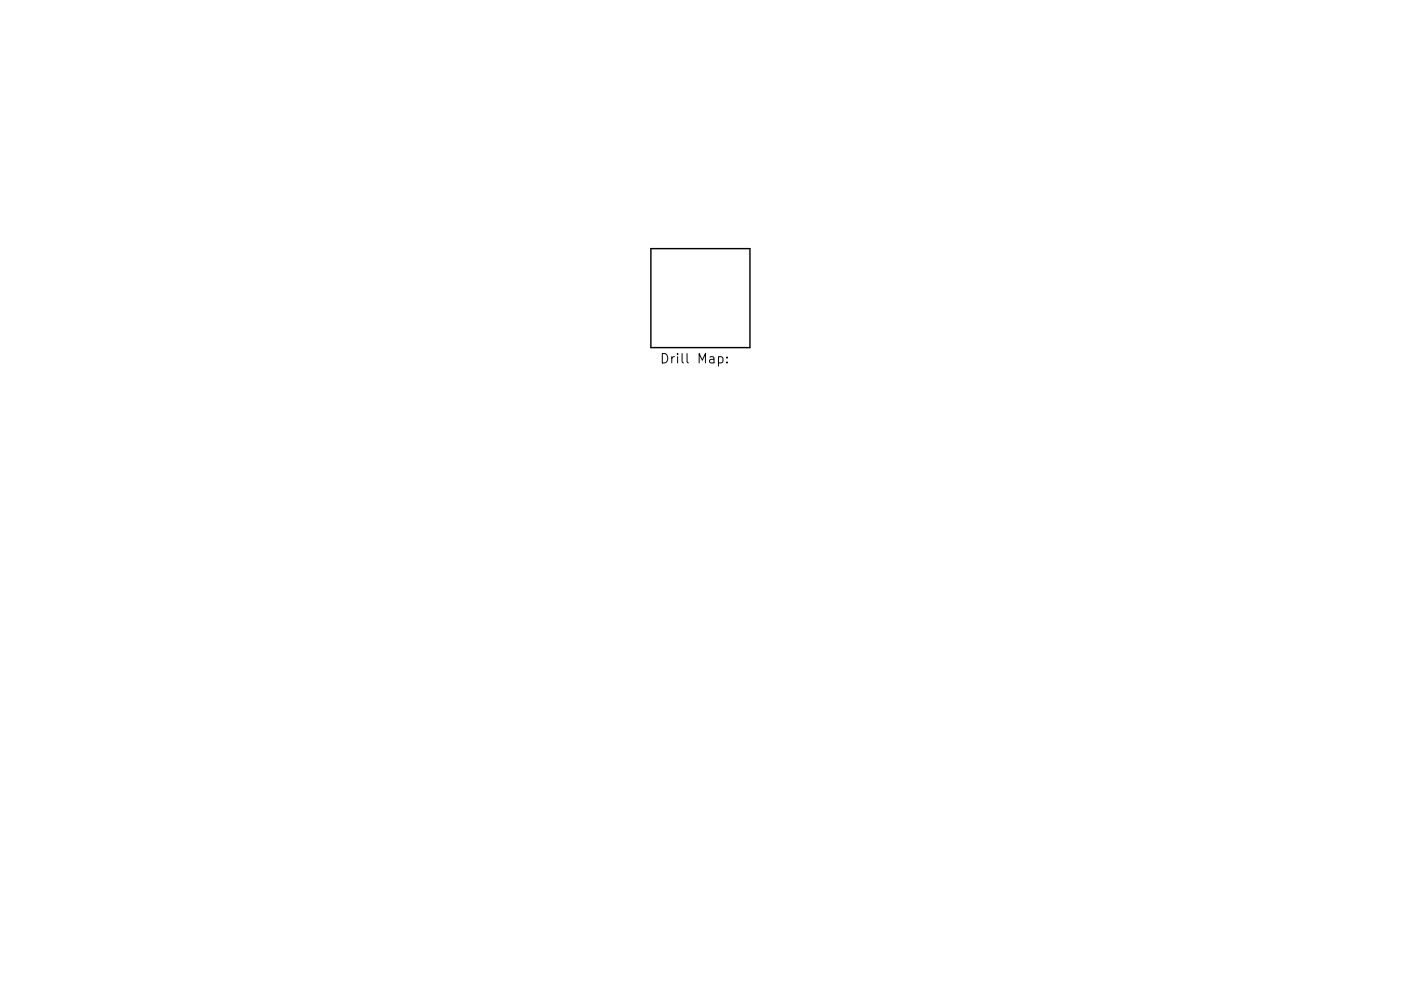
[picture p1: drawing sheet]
<svg xmlns="http://www.w3.org/2000/svg" width="297mm" height="210mm" viewBox="0 0 297 210" stroke-linecap="round" stroke-linejoin="round" font-family="sans-serif">
<defs><g id="words">
<text font-size="2.8" x="139.9" y="77.1">Drill Map:</text>
</g></defs>
<path d="M138 52.8h21v21h-21z" fill="none" stroke="#000" stroke-width=".3"/>
<path d="M152.3 75.8l.6-.1 .4 .4v.5l-.2 .3h-.8M154.1 76.8v.2M154.1 75.8v.2" fill="none" stroke="#000" stroke-width=".21"/>
<use href="#words"/>
</svg>
